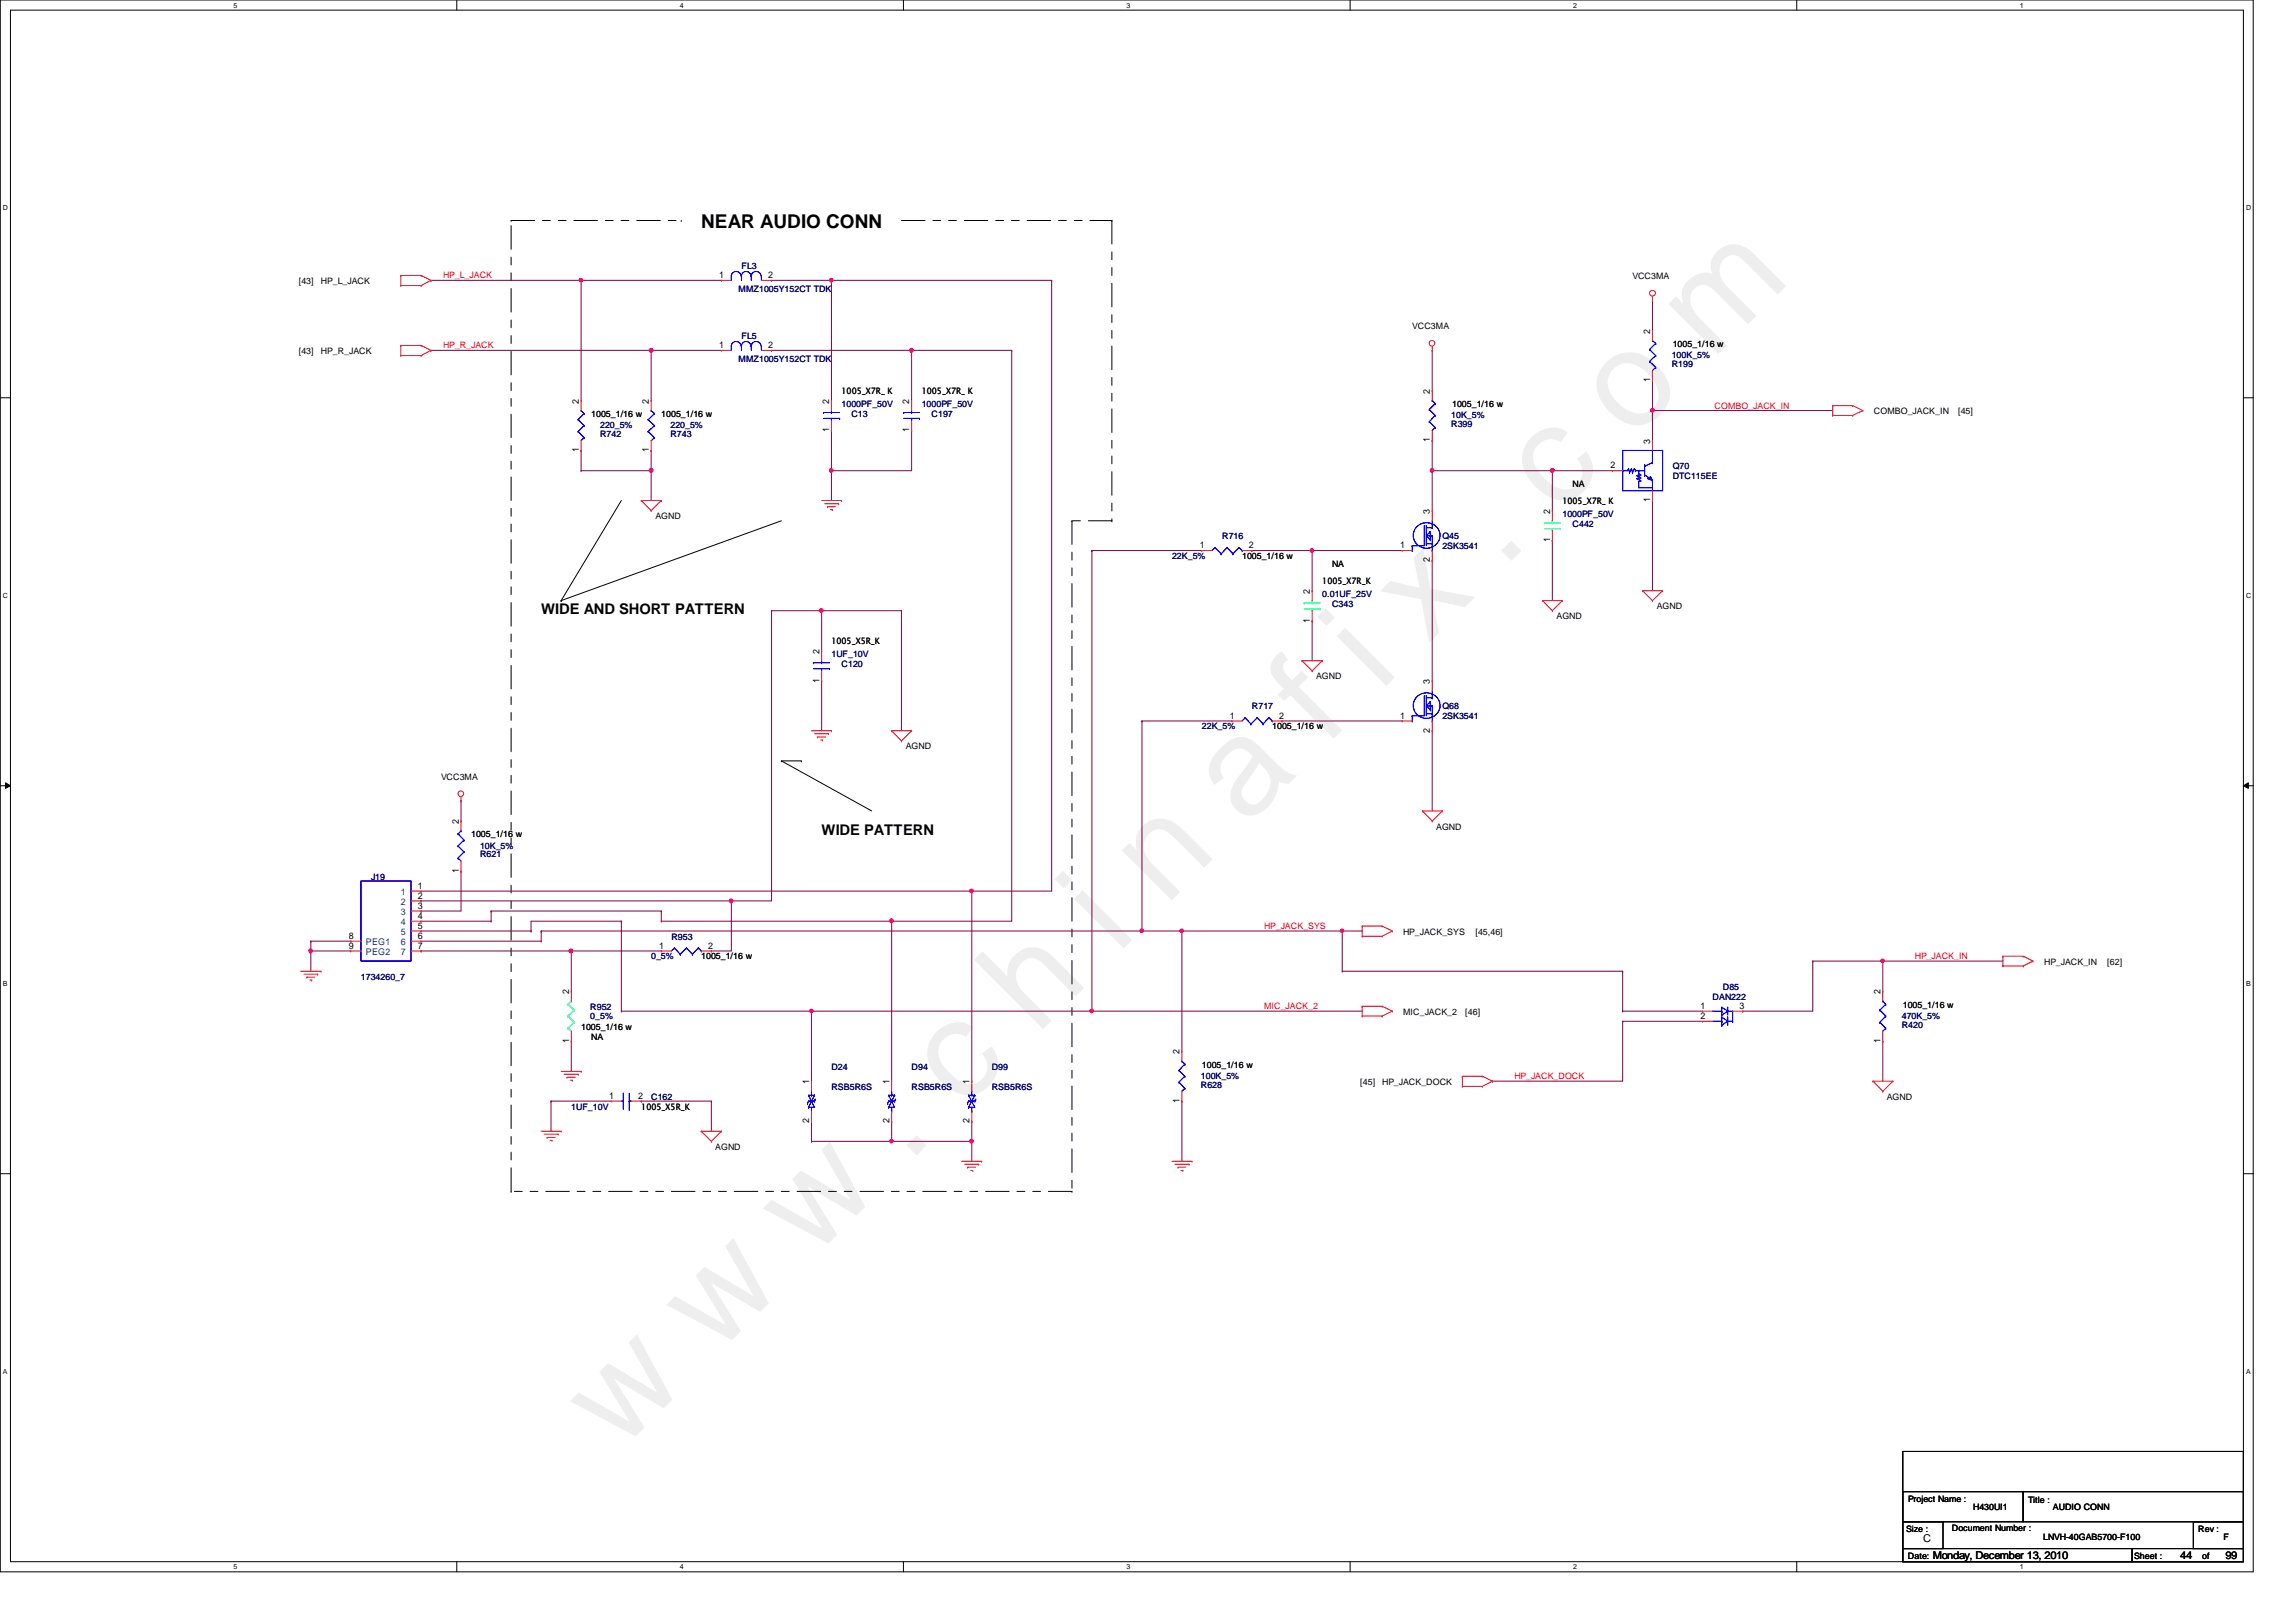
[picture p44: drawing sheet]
<svg xmlns="http://www.w3.org/2000/svg" width="297mm" height="210mm" viewBox="0 0 297 210" stroke-linecap="round" stroke-linejoin="round" font-family="sans-serif">
<defs><g id="words">
<text font-size="17.6" fill="#f0f" x="80.1" y="188" transform="rotate(-45 80.1 188)">w w w . c h i n a f i x . c o m</text>
<text font-size="2.5" x="90.7" y="29.5">NEAR AUDIO CONN</text>
<g font-size="1.9">
<text x="70" y="79.5">WIDE AND SHORT PATTERN</text>
<text x="106.3" y="108">WIDE PATTERN</text>
</g>
<g font-size="1.4">
<text x="248.8" y="199.5">C</text>
<text x="250.1" y="201.7">Monday, December 13, 2010</text>
<text x="282.1" y="201.7">44</text>
<text x="287.9" y="201.7">99</text>
</g>
<g font-size="1.2">
<text x="93" y="36">1</text>
<text x="99.4" y="36">2</text>
<text x="93" y="45">1</text>
<text x="99.4" y="45">2</text>
<text x="213.5" y="43.2" transform="rotate(-90 213.5 43.2)">2</text>
<text x="74.9" y="52.2" transform="rotate(-90 74.9 52.2)">2</text>
<text x="83.9" y="52.2" transform="rotate(-90 83.9 52.2)">2</text>
<text x="107.3" y="52.2" transform="rotate(-90 107.3 52.2)">2</text>
<text x="117.6" y="52.2" transform="rotate(-90 117.6 52.2)">2</text>
<text x="185" y="50.9" transform="rotate(-90 185 50.9)">2</text>
<text x="213.5" y="49.5" transform="rotate(-90 213.5 49.5)">1</text>
<text x="74.9" y="58.5" transform="rotate(-90 74.9 58.5)">1</text>
<text x="83.9" y="58.5" transform="rotate(-90 83.9 58.5)">1</text>
<text x="107.3" y="56" transform="rotate(-90 107.3 56)">1</text>
<text x="117.6" y="56" transform="rotate(-90 117.6 56)">1</text>
<text x="185" y="57.2" transform="rotate(-90 185 57.2)">1</text>
<text x="213.5" y="57.4" transform="rotate(-90 213.5 57.4)">3</text>
<text x="208.4" y="60.6">2</text>
<text x="213.5" y="65" transform="rotate(-90 213.5 65)">1</text>
<text x="155.2" y="71">1</text>
<text x="161.6" y="71">2</text>
<text x="181.1" y="71">1</text>
<text x="185" y="66.5" transform="rotate(-90 185 66.5)">3</text>
<text x="200.5" y="70.2" transform="rotate(-90 200.5 70.2)">1</text>
<text x="200.5" y="66.5" transform="rotate(-90 200.5 66.5)">2</text>
<text x="169.5" y="76.8" transform="rotate(-90 169.5 76.8)">2</text>
<text x="185" y="72.8" transform="rotate(-90 185 72.8)">2</text>
<text x="169.5" y="80.6" transform="rotate(-90 169.5 80.6)">1</text>
<text x="106" y="88.3" transform="rotate(-90 106 88.3)">1</text>
<text x="106" y="84.6" transform="rotate(-90 106 84.6)">2</text>
<text x="185" y="88.5" transform="rotate(-90 185 88.5)">3</text>
<text x="159.1" y="93">1</text>
<text x="165.5" y="93">2</text>
<text x="181.1" y="93">1</text>
<text x="185" y="94.8" transform="rotate(-90 185 94.8)">2</text>
<text x="59.3" y="106.6" transform="rotate(-90 59.3 106.6)">2</text>
<text x="59.3" y="112.9" transform="rotate(-90 59.3 112.9)">1</text>
<text x="54.1" y="117.6">3</text>
<text x="54.1" y="116.3">2</text>
<text x="54.1" y="115">1</text>
<text x="54.1" y="118.9">4</text>
<text x="45.1" y="121.5">8</text>
<text x="45.1" y="122.8">9</text>
<text x="54.1" y="120.2">5</text>
<text x="54.1" y="121.5">6</text>
<text x="54.1" y="122.8">7</text>
<text x="85.3" y="122.8">1</text>
<text x="91.6" y="122.8">2</text>
<text x="73.6" y="128.7" transform="rotate(-90 73.6 128.7)">2</text>
<text x="220" y="130.6">1</text>
<text x="220" y="131.9">2</text>
<text x="225" y="130.6">3</text>
<text x="243.3" y="128.7" transform="rotate(-90 243.3 128.7)">2</text>
<text x="73.6" y="135" transform="rotate(-90 73.6 135)">1</text>
<text x="152.6" y="136.4" transform="rotate(-90 152.6 136.4)">2</text>
<text x="243.3" y="135" transform="rotate(-90 243.3 135)">1</text>
<text x="78.8" y="142.2">1</text>
<text x="82.5" y="142.2">2</text>
<text x="104.7" y="140.3" transform="rotate(-90 104.7 140.3)">1</text>
<text x="115.1" y="140.3" transform="rotate(-90 115.1 140.3)">1</text>
<text x="125.4" y="140.3" transform="rotate(-90 125.4 140.3)">1</text>
<text x="152.6" y="142.7" transform="rotate(-90 152.6 142.7)">1</text>
<text x="104.7" y="145.3" transform="rotate(-90 104.7 145.3)">2</text>
<text x="115.1" y="145.3" transform="rotate(-90 115.1 145.3)">2</text>
<text x="125.4" y="145.3" transform="rotate(-90 125.4 145.3)">2</text>
</g>
<g font-size="1.2" fill="#004080">
<text x="51.9" y="118.4">3</text>
<text x="51.9" y="117.1">2</text>
<text x="51.9" y="115.9">1</text>
<text x="51.9" y="119.8">4</text>
<text x="47.3" y="122.3">PEG1</text>
<text x="47.3" y="123.6">PEG2</text>
<text x="51.9" y="121">5</text>
<text x="51.9" y="122.3">6</text>
<text x="51.9" y="123.6">7</text>
</g>
<g font-size="1.1" fill="#000080">
<text x="95.9" y="34.8">FL3</text>
<text x="95.5" y="37.8">MMZ1005Y152CT TDK</text>
<text x="95.5" y="46.9">MMZ1005Y152CT TDK</text>
<text x="95.9" y="43.9">FL5</text>
<text x="216.3" y="47.5">R199</text>
<text x="216.3" y="46.3">100K_5%</text>
<text x="108.9" y="52.7">1000PF_50V</text>
<text x="110.1" y="54">C13</text>
<text x="119.2" y="52.7">1000PF_50V</text>
<text x="120.5" y="54">C197</text>
<text x="77.6" y="56.6">R742</text>
<text x="77.6" y="55.4">220_5%</text>
<text x="86.7" y="56.6">R743</text>
<text x="86.7" y="55.4">220_5%</text>
<text x="187.7" y="55.2">R399</text>
<text x="187.7" y="54.1">10K_5%</text>
<text x="216.4" y="60.7">Q70</text>
<text x="216.4" y="62">DTC115EE</text>
<text x="158.1" y="69.8">R716</text>
<text x="186.6" y="69.8">Q45</text>
<text x="186.6" y="71.1">2SK3541</text>
<text x="202.1" y="66.9">1000PF_50V</text>
<text x="203.5" y="68.2">C442</text>
<text x="151.6" y="72.3">22K_5%</text>
<text x="171.1" y="77.3">0.01UF_25V</text>
<text x="172.3" y="78.6">C343</text>
<text x="107.6" y="85">1UF_10V</text>
<text x="108.9" y="86.4">C120</text>
<text x="155.5" y="94.4">22K_5%</text>
<text x="162" y="91.8">R717</text>
<text x="186.6" y="91.8">Q68</text>
<text x="186.6" y="93.1">2SK3541</text>
<text x="48" y="113.8">J19</text>
<text x="62.1" y="111">R621</text>
<text x="62.1" y="109.8">10K_5%</text>
<text x="84.2" y="124.2">0_5%</text>
<text x="86.9" y="121.6">R953</text>
<text x="46.7" y="126.8">1734260_7</text>
<text x="76.4" y="130.6">R952</text>
<text x="76.4" y="131.8">0_5%</text>
<text x="221.6" y="129.4">DAN222</text>
<text x="222.9" y="128.1">D85</text>
<text x="246" y="131.8">470K_5%</text>
<text x="246" y="133">R420</text>
<text x="73.9" y="143.6">1UF_10V</text>
<text x="84.2" y="142.3">C162</text>
<text x="107.6" y="138.4">D24</text>
<text x="107.6" y="141">RSB5R6S</text>
<text x="117.9" y="138.4">D94</text>
<text x="117.9" y="141">RSB5R6S</text>
<text x="128.3" y="138.4">D99</text>
<text x="128.3" y="141">RSB5R6S</text>
<text x="155.4" y="140.8">R628</text>
<text x="155.4" y="139.6">100K_5%</text>
</g>
<g font-size="1.1">
<text x="38.6" y="36.7">[43]</text>
<text x="41.5" y="36.7">HP_L_JACK</text>
<text x="211.2" y="36.1">VCC3MA</text>
<text x="38.6" y="45.8">[43]</text>
<text x="41.5" y="45.8">HP_R_JACK</text>
<text x="182.7" y="42.6">VCC3MA</text>
<text x="216.4" y="44.9">1005_1/16 w</text>
<text x="76.5" y="54">1005_1/16 w</text>
<text x="85.6" y="54">1005_1/16 w</text>
<text x="108.9" y="50.9">1005_X7R_ K</text>
<text x="119.2" y="50.9">1005_X7R_ K</text>
<text x="187.9" y="52.7">1005_1/16 w</text>
<text x="242.4" y="53.6">COMBO_JACK_IN</text>
<text x="253.3" y="53.6">[45]</text>
<text x="202.1" y="65.2">1005_X7R_ K</text>
<text x="203.5" y="63">NA</text>
<text x="84.8" y="67.2">AGND</text>
<text x="160.7" y="72.3">1005_1/16 w</text>
<text x="171.1" y="75.6">1005_X7R_K</text>
<text x="172.3" y="73.4">NA</text>
<text x="107.6" y="83.3">1005_X5R_K</text>
<text x="201.4" y="80.1">AGND</text>
<text x="214.3" y="78.8">AGND</text>
<text x="170.3" y="87.9">AGND</text>
<text x="164.6" y="94.4">1005_1/16 w</text>
<text x="57.1" y="100.9">VCC3MA</text>
<text x="117.2" y="97">AGND</text>
<text x="185.8" y="107.4">AGND</text>
<text x="61" y="108.4">1005_1/16 w</text>
<text x="90.7" y="124.2">1005_1/16 w</text>
<text x="181.5" y="120.9">HP_JACK_SYS</text>
<text x="190.9" y="120.9">[45,46]</text>
<text x="264.5" y="124.8">HP_JACK_IN</text>
<text x="272.6" y="124.8">[62]</text>
<text x="181.5" y="131.3">MIC_JACK_2</text>
<text x="189.6" y="131.3">[46]</text>
<text x="246.2" y="130.4">1005_1/16 w</text>
<text x="75.2" y="133.3">1005_1/16 w</text>
<text x="76.5" y="134.5">NA</text>
<text x="83" y="143.7">1005_X5R_K</text>
<text x="155.5" y="138.2">1005_1/16 w</text>
<text x="176" y="140.4">[45]</text>
<text x="178.8" y="140.4">HP_JACK_DOCK</text>
<text x="244.1" y="142.3">AGND</text>
<text x="92.5" y="148.8">AGND</text>
<text x="246.8" y="194.4">Project Name :</text>
<text x="255.3" y="195.4">H430UI1</text>
<text x="262.4" y="194.5">Title :</text>
<text x="265.6" y="195.4">AUDIO CONN</text>
<text x="246.6" y="198.3">Size :</text>
<text x="246.8" y="201.8">Date:</text>
<text x="252.5" y="198.2">Document Number :</text>
<text x="264.3" y="199.3">LNVH-40GAB5700-F100</text>
<text x="276.1" y="201.8">Sheet :</text>
<text x="284.4" y="198.3">Rev :</text>
<text x="284.9" y="201.8">of</text>
<text x="287.7" y="199.3">F</text>
</g>
<g font-size="1.1" fill="#f00">
<text x="57.3" y="36">HP_L_JACK</text>
<text x="57.3" y="45.1">HP_R_JACK</text>
<text x="221.8" y="52.9">COMBO_JACK_IN</text>
<text x="163.5" y="120.2">HP_JACK_SYS</text>
<text x="247.7" y="124.1">HP_JACK_IN</text>
<text x="163.5" y="130.6">MIC_JACK_2</text>
<text x="195.9" y="139.7">HP_JACK_DOCK</text>
</g>
<g font-size=".9">
<text x="30.2" y="1">5</text>
<text x="88" y="1">4</text>
<text x="145.8" y="1">3</text>
<text x="203.5" y="1">2</text>
<text x="261.3" y="1">1</text>
<text x=".4" y="27.2">D</text>
<text x="290.6" y="27.2">D</text>
<text x=".4" y="77.3">C</text>
<text x="290.6" y="77.3">C</text>
<text x=".4" y="127.6">B</text>
<text x="290.6" y="127.6">B</text>
<text x=".4" y="177.8">A</text>
<text x="290.6" y="177.8">A</text>
<text x="30.2" y="203.1">5</text>
<text x="88" y="203.1">4</text>
<text x="145.8" y="203.1">3</text>
<text x="203.5" y="203.1">2</text>
<text x="261.3" y="203.1">1</text>
</g>
</g></defs>
<path d="M0 0h291.5v203.4h-291.5zM1.4 1.3h288.8v200.8h-288.8z" fill="none" stroke="#000" stroke-width=".13"/>
<g fill="#fff">
<path d="M30.2 .2h.5v1h-.5z"/>
<path d="M30.2 202.3h.5v1h-.5z"/>
</g>
<path d="M59.1 0v1.3M59.1 202.1v1.3" fill="none" stroke="#000" stroke-width=".13"/>
<g fill="#fff">
<path d="M88 .2h.5v1h-.5z"/>
<path d="M88 202.3h.5v1h-.5z"/>
</g>
<path d="M116.9 0v1.3M116.9 202.1v1.3" fill="none" stroke="#000" stroke-width=".13"/>
<g fill="#fff">
<path d="M145.8 .2h.5v1h-.5z"/>
<path d="M145.8 202.3h.5v1h-.5z"/>
</g>
<path d="M174.7 0v1.3M174.7 202.1v1.3" fill="none" stroke="#000" stroke-width=".13"/>
<g fill="#fff">
<path d="M203.5 .2h.5v1h-.5z"/>
<path d="M203.5 202.3h.5v1h-.5z"/>
</g>
<path d="M232.4 0v1.3M232.4 202.1v1.3" fill="none" stroke="#000" stroke-width=".13"/>
<g fill="#fff">
<path d="M261.3 .2h.5v1h-.5z"/>
<path d="M261.3 202.3h.5v1h-.5z"/>
<path d="M.4 26.4h.6v1h-.6z"/>
<path d="M290.6 26.4h.6v1h-.6z"/>
<path d="M.4 76.5h.6v1.1h-.6z"/>
<path d="M290.6 76.5h.6v1.1h-.6z"/>
</g>
<path d="M0 51.5h1.4M290.2 51.5h1.3" fill="none" stroke="#000" stroke-width=".13"/>
<g fill="#fff">
<path d="M.4 126.7h.6v1.1h-.6z"/>
<path d="M290.6 126.7h.6v1.1h-.6z"/>
</g>
<path d="M0 101.7h1.4M.7 101.3l.7 .4-.7 .3zM290.2 101.7l.7-.4v.7zM290.2 101.7h1.3" fill="none" stroke="#000" stroke-width=".13"/>
<path d="M.7 101.3l.7 .4-.7 .3zM290.2 101.7l.7-.4v.7z" fill="#000"/>
<g fill="#fff">
<path d="M.4 177h.5v1h-.5z"/>
<path d="M290.6 177h.5v1h-.5z"/>
</g>
<path d="M101.1 67.4l-28.5 10.3M0 151.9h1.4M290.2 151.9h1.3" fill="none" stroke="#000" stroke-width=".13"/>
<path d="M66.1 28.5h.1M66.1 28.5h22M143.8 28.5v38.9M138.7 67.4v86.8M66.1 154.2h.1M66.1 154.2v-125.7M138.7 154.2h-72.6" fill="none" stroke="#000" stroke-width=".13" stroke-dasharray="3 1 1 1 1 1"/>
<path d="M40.2 121.8h.1M40.2 123.1h.1M40.2 121.8h5.2M40.2 123.1v2.6" fill="none" stroke="#800040" stroke-width=".13"/>
<path d="M40 122.9l.2-.1 .2 .1-.1 .3-.1 .1-.2-.1z" fill-rule="evenodd" fill="#f0f"/>
<path d="M40 122.9l.2-.1 .2 .1-.1 .3-.1 .1-.2-.1z" fill="none" stroke="#f0f" stroke-width=".13"/>
<g fill="none" stroke="#800040" stroke-width=".13">
<path d="M107.6 36.3h28.5v79M130.9 45.3v73.9M99.8 79v37.6M141.3 71.2v59.7h34.9M54.5 117.9h.1M59.6 112.7h.1M59.6 103.6h.1M59.6 103.6v2.7M59.6 112.7v5.2h-5.1M40.2 123.1h.1M40.2 121.8h.1M40.2 123.1h5.2"/>
<path d="M40.2 121.8v1.3M173.6 125.7h36.3M234.5 124.4h9.1M243.6 134.7h.1M243.6 124.4h.1M243.6 124.4v3.9M243.6 134.7v5.2"/>
</g>
<path d="M243.4 124.2h.3l.1 .1-.1 .2-.2 .1-.1-.1z" fill-rule="evenodd" fill="#f0f"/>
<path d="M243.4 124.2h.3l.1 .1-.1 .2-.2 .1-.1-.1z" fill="none" stroke="#f0f" stroke-width=".13"/>
<g fill="none" stroke="#800040" stroke-width=".13">
<path d="M55.7 36.3h.1M55.7 36.3h19.5M55.7 45.3h.1M55.7 45.3h28.5M54.5 116.6h.1M54.5 115.3h.1M54.5 116.6h40.1M54.5 115.3h71.2M54.5 119.2h9M63.5 119.2h.1M63.5 117.9h.1M63.5 117.9v1.3"/>
<path d="M63.5 117.9h22.1M85.6 119.2h29.8M54.5 123.1h.1M54.5 123.1h19.4M54.5 120.5h14.2M54.5 121.8h15.5M70 120.5h77.7M105 130.9h36.3M243.6 124.4h.1M243.6 124.4h15.5"/>
</g>
<g fill="none" stroke="#f00" stroke-width=".13">
<path d="M51.9 35.6h.1M51.9 37h.1M51.9 35.6h2.6M51.9 35.6v1.4M51.9 37h2.6M54.5 35.6h.1M54.5 37h.1M54.5 35.6l1.2 .7M55.7 36.3h.1M55.7 36.3l-1.2 .7M51.9 44.7h.1M51.9 46h.1"/>
<path d="M51.9 44.7v1.3M51.9 44.7h2.6M51.9 46h2.6M54.5 44.7h.1M54.5 46h.1M54.5 44.7l1.2 .6M55.7 45.3h.1M55.7 45.3l-1.2 .7M237.1 52.5h2.6M237.1 53.8h2.6M239.7 52.5h.1M239.7 53.8h.1"/>
<path d="M239.7 52.5l1.3 .6M241 53.1h.1M241 53.1l-1.3 .7M53.2 117.9h1.3M53.2 116.6h1.3M53.2 115.3h1.3M53.2 119.2h1.3M54.5 117.9h.1M54.5 116.6h.1M54.5 115.3h.1M54.5 119.2h.1M59.6 103.6h.1"/>
<path d="M59.6 112.7h.1M59.6 106.3h.1M59.6 103.1v.5M59.6 106.3v1.2M59.6 111.4v1.3M38.9 125.7h2.6M39.3 126.1h1.8M39.7 126.4h.1M39.7 126.4h1M40.1 126.8h.2M40.3 126.8h.1M41.1 126.1h.1"/>
<path d="M41.5 125.7h.1M45.4 121.8h.1M45.4 123.1h.1M45.4 121.8h1.3M45.4 123.1h1.3M53.2 120.5h1.3M53.2 121.8h1.3M53.2 123.1h1.3M54.5 120.5h.1M54.5 121.8h.1M54.5 123.1h.1M242.3 139.9h.1"/>
<path d="M242.3 139.9h2.6M242.3 139.9l1.3 1.3M243.6 134.7h.1M243.6 128.3h.1M243.6 128.3v1.2M243.6 133.4v1.3M244.9 139.9h.1M244.9 139.9l-1.3 1.3M259.1 123.7h.1M259.1 125h.1M259.1 123.7h2.6M259.1 123.7v1.3"/>
<path d="M259.1 125h2.6M261.7 123.7h.1M261.7 125h.1M261.7 123.7l1.3 .7M263 124.4h.1M263 124.4l-1.3 .6M243.6 141.2h.1"/>
<circle cx="59.6" cy="102.7" r=".37"/>
</g>
<path d="M246.2 196.9h5.2v3.5h-5.2zM246.2 193h15.5v3.9h-15.5zM246.2 187.8h44v14.3h-44zM261.7 193h28.5v3.9h-28.5zM283.8 196.9h6.4v3.5h-6.4zM246.2 200.4h29.6v1.7h-29.6zM275.8 200.4h14.4v1.7h-14.4z" fill="none" stroke="#000" stroke-width=".13"/>
<g fill="none" stroke="#00f" stroke-width=".13">
<path d="M46.7 114h6.5v10.4h-6.5zM59.3 111h.1M59.3 109.5h.1M59.3 107.9h.1M59.3 111l.3 .4M59.3 109.5l.7 .7M59.3 107.9l.7 .8M59.6 107.5h.1M59.6 107.5l-.3 .4M60 110.2h.1M60 108.7h.1M60 110.2l-.7 .8"/>
<path d="M60 108.7l-.7 .8M243.2 132.3h.1M243.2 130.7h.1M243.2 132.3l.8 .8M243.2 130.7l.8 .8M243.6 129.5h.1M243.6 129.5l.4 .5M244 133.1h.1M244 131.5h.1M244 130h.1M244 133.1l-.4 .3M244 131.5l-.8 .8"/>
<path d="M244 130l-.8 .7"/>
</g>
<path d="M40 122.9l.2-.1 .2 .1-.1 .3-.1 .1-.2-.1z" fill-rule="evenodd" fill="#f0f"/>
<path d="M40 122.9l.2-.1 .2 .1-.1 .3-.1 .1-.2-.1z" fill="none" stroke="#f0f" stroke-width=".13"/>
<path d="M243.4 124.2h.3l.1 .1-.1 .2-.2 .1-.1-.1z" fill-rule="evenodd" fill="#f0f"/>
<path d="M243.4 124.2h.3l.1 .1-.1 .2-.2 .1-.1-.1z" fill="none" stroke="#f0f" stroke-width=".13"/>
<use href="#words"/>
</svg>
